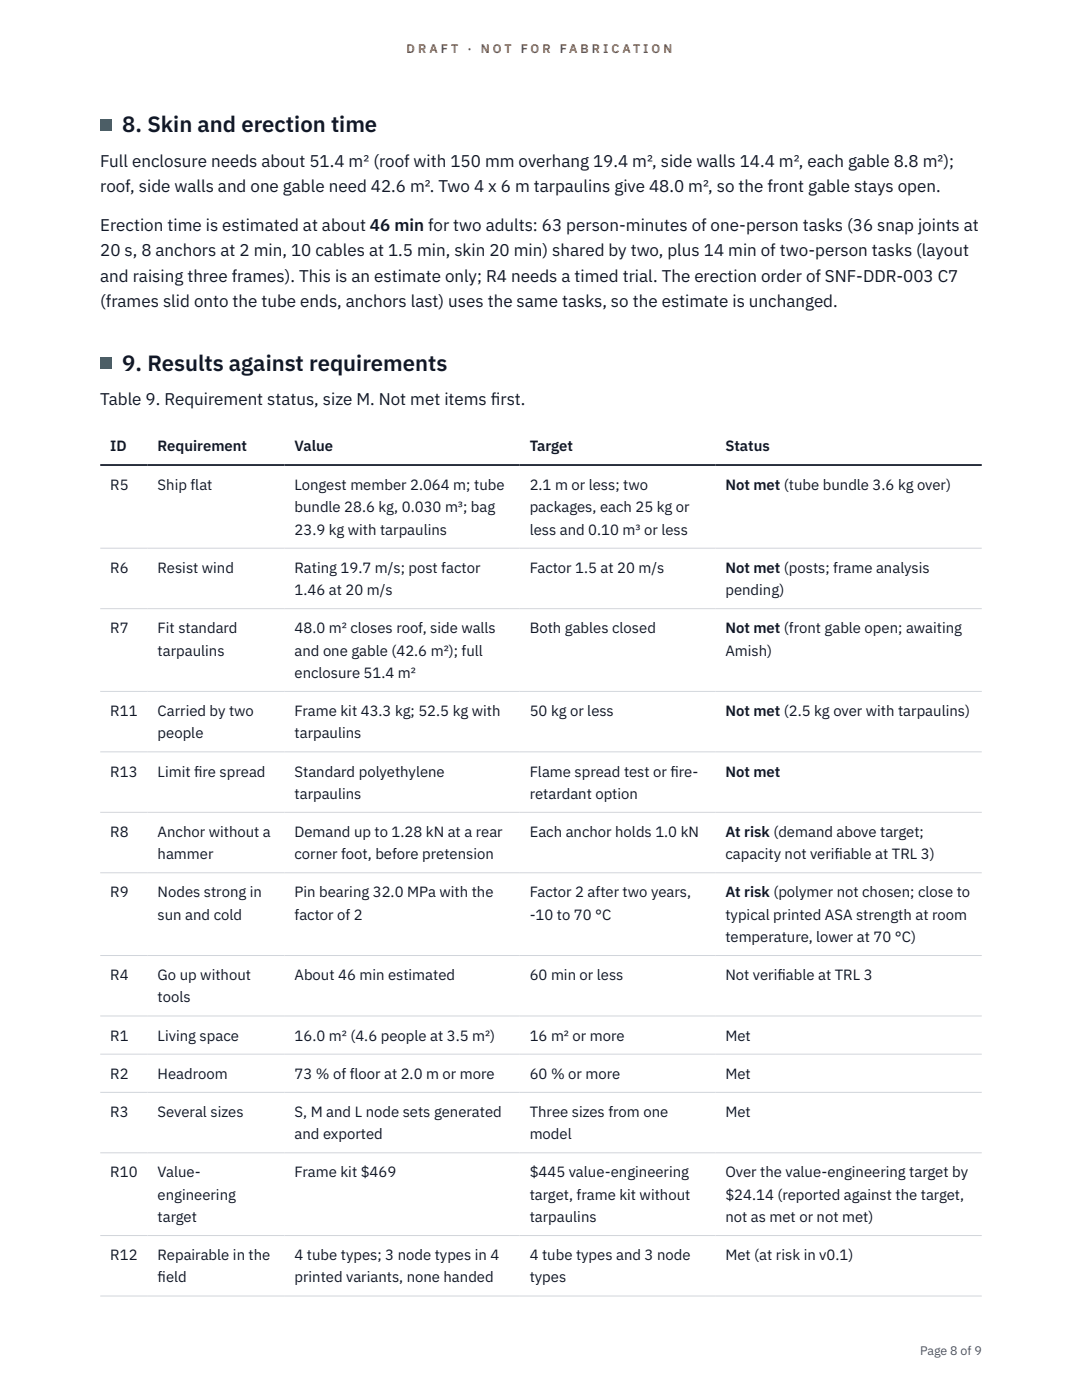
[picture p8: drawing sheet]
<svg xmlns="http://www.w3.org/2000/svg" width="216mm" height="279mm" viewBox="0 0 216 279" stroke-linecap="round" stroke-linejoin="round" font-family="sans-serif">
<defs><g id="words">
<g font-size="4.4" fill="#111827">
<text x="24.4" y="26.4">8. Skin and erection time</text>
<text x="24.4" y="74">9. Results against requirements</text>
</g>
<g font-size="3.4" fill="#111827">
<text x="20" y="33.3">Full enclosure needs about 51.4 m² (roof with 150 mm overhang 19.4 m², side walls 14.4 m², each gable 8.8 m²);</text>
<text x="20" y="38.4">roof, side walls and one gable need 42.6 m². Two 4 x 6 m tarpaulins give 48.0 m², so the front gable stays open.</text>
<text x="20" y="46.1">Erection time is estimated at about 46 min for two adults: 63 person-minutes of one-person tasks (36 snap joints at</text>
<text x="20" y="51.2">20 s, 8 anchors at 2 min, 10 cables at 1.5 min, skin 20 min) shared by two, plus 14 min of two-person tasks (layout</text>
<text x="20" y="56.2">and raising three frames). This is an estimate only; R4 needs a timed trial. The erection order of SNF-DDR-003 C7</text>
<text x="20" y="61.3">(frames slid onto the tube ends, anchors last) uses the same tasks, so the estimate is unchanged.</text>
<text x="20" y="80.9">Table 9. Requirement status, size M. Not met items f</text>
<text x="98" y="80.9">irst.</text>
</g>
<g font-size="3" fill="#111827">
<text x="22" y="90">ID</text>
<text x="31.5" y="90">Requirement</text>
<text x="58.8" y="90">Value</text>
<text x="105.7" y="90">Target</text>
<text x="144.7" y="90">Status</text>
<text x="22" y="97.8">R5</text>
<text x="31.5" y="97.8">Ship flat</text>
<text x="58.8" y="97.8">Longest member 2.064 m; tube</text>
<text x="105.7" y="97.8">2.1 m or less; two</text>
<text x="144.7" y="97.8">Not met (tube bundle 3.6 kg over)</text>
<text x="58.8" y="102.3">bundle 28.6 kg, 0.030 m³; bag</text>
<text x="58.8" y="106.7">23.9 kg with tarpaulins</text>
<text x="105.7" y="102.3">packages, each 25 kg or</text>
<text x="105.7" y="106.7">less and 0.10 m³ or less</text>
<text x="22" y="114.3">R6</text>
<text x="31.5" y="114.3">Resist wind</text>
<text x="58.8" y="114.3">Rating 19.7 m/s; post factor</text>
<text x="58.8" y="118.8">1.46 at 20 m/s</text>
<text x="105.7" y="114.3">Factor 1.5 at 20 m/s</text>
<text x="144.7" y="114.3">Not met (posts; frame analysis</text>
<text x="144.7" y="118.8">pending)</text>
<text x="22" y="126.4">R7</text>
<text x="31.5" y="126.4">Fit standard</text>
<text x="31.5" y="130.8">tarpaulins</text>
<text x="58.8" y="126.4">48.0 m² closes roof, side walls</text>
<text x="58.8" y="130.8">and one gable (42.6 m²); full</text>
<text x="105.7" y="126.4">Both gables closed</text>
<text x="144.7" y="126.4">Not met (front gable open; awaiting</text>
<text x="144.7" y="130.8">Amish)</text>
<text x="58.8" y="135.3">enclosure 51.4 m²</text>
<text x="22" y="142.9">R11</text>
<text x="31.5" y="142.9">Carried by two</text>
<text x="58.8" y="142.9">Frame kit 43.3 kg; 52.5 kg with</text>
<text x="105.7" y="142.9">50 kg or less</text>
<text x="144.7" y="142.9">Not met (2.5 kg over with tarpaulins)</text>
<text x="31.5" y="147.3">people</text>
<text x="58.8" y="147.3">tarpaulins</text>
<text x="22" y="155">R13</text>
<text x="31.5" y="155">Limit f</text>
<text x="38.7" y="155">ire spread</text>
<text x="58.8" y="155">Standard polyethylene</text>
<text x="105.7" y="155">Flame spread test or f</text>
<text x="133.8" y="155">ire-</text>
<text x="144.7" y="155">Not met</text>
<text x="58.8" y="159.4">tarpaulins</text>
<text x="105.7" y="159.4">retardant option</text>
<text x="22" y="167">R8</text>
<text x="31.5" y="167">Anchor without a</text>
<text x="58.8" y="167">Demand up to 1.28 kN at a rear</text>
<text x="105.7" y="167">Each anchor holds 1.0 kN</text>
<text x="144.7" y="167">At risk (demand above target;</text>
<text x="31.5" y="171.5">hammer</text>
<text x="58.8" y="171.5">corner foot, before pretension</text>
<text x="144.7" y="171.5">capacity not verif</text>
<text x="166.5" y="171.5">iable at TRL 3)</text>
<text x="22" y="179.1">R9</text>
<text x="31.5" y="179.1">Nodes strong in</text>
<text x="58.8" y="179.1">Pin bearing 32.0 MPa with the</text>
<text x="105.7" y="179.1">Factor 2 after two years,</text>
<text x="144.7" y="179.1">At risk (polymer not chosen; close to</text>
<text x="31.5" y="183.5">sun and cold</text>
<text x="58.8" y="183.5">factor of 2</text>
<text x="105.7" y="183.5">-10 to 70 °C</text>
<text x="144.7" y="183.5">typical printed ASA strength at room</text>
<text x="144.7" y="188">temperature, lower at 70 °C)</text>
<text x="22" y="195.6">R4</text>
<text x="31.5" y="195.6">Go up without</text>
<text x="58.8" y="195.6">About 46 min estimated</text>
<text x="105.7" y="195.6">60 min or less</text>
<text x="144.7" y="195.6">Not verif</text>
<text x="155.1" y="195.6">iable at TRL 3</text>
<text x="31.5" y="200.1">tools</text>
<text x="22" y="207.7">R1</text>
<text x="31.5" y="207.7">Living space</text>
<text x="58.8" y="207.7">16.0 m² (4.6 people at 3.5 m²)</text>
<text x="105.7" y="207.7">16 m² or more</text>
<text x="144.7" y="207.7">Met</text>
<text x="22" y="215.3">R2</text>
<text x="31.5" y="215.3">Headroom</text>
<text x="58.8" y="215.3">73 % of floor at 2.0 m or more</text>
<text x="105.7" y="215.3">60 % or more</text>
<text x="144.7" y="215.3">Met</text>
<text x="22" y="222.9">R3</text>
<text x="31.5" y="222.9">Several sizes</text>
<text x="58.8" y="222.9">S, M and L node sets generated</text>
<text x="58.8" y="227.4">and exported</text>
<text x="105.7" y="222.9">Three sizes from one</text>
<text x="105.7" y="227.4">model</text>
<text x="144.7" y="222.9">Met</text>
<text x="22" y="235">R10</text>
<text x="31.5" y="235">Value-</text>
<text x="31.5" y="239.4">engineering</text>
<text x="58.8" y="235">Frame kit $469</text>
<text x="105.7" y="235">$445 value-engineering</text>
<text x="105.7" y="239.4">target, frame kit without</text>
<text x="144.7" y="235">Over the value-engineering target by</text>
<text x="144.7" y="239.4">$24.14 (reported against the target,</text>
<text x="31.5" y="243.9">target</text>
<text x="105.7" y="243.9">tarpaulins</text>
<text x="144.7" y="243.9">not as met or not met)</text>
<text x="22" y="251.5">R12</text>
<text x="31.5" y="251.5">Repairable in the</text>
<text x="58.8" y="251.5">4 tube types; 3 node types in 4</text>
<text x="105.7" y="251.5">4 tube types and 3 node</text>
<text x="144.7" y="251.5">Met (at risk in v0.1)</text>
<text x="31.5" y="255.9">f</text>
<text x="31.5" y="255.9">ield</text>
<text x="58.8" y="255.9">printed variants, none handed</text>
<text x="105.7" y="255.9">types</text>
</g>
<g font-size="2.5" fill="#b45309">
<text x="81.1" y="10.5">D R A F T</text>
<text x="93.3" y="10.5">·</text>
<text x="95.9" y="10.5">N O T</text>
<text x="103.9" y="10.5">F O R</text>
<text x="111.7" y="10.5">F A B R I C A T I O N</text>
</g>
<text font-size="2.5" fill="#4b5563" x="183.6" y="270.3">Page 8 of 9</text>
</g></defs>
<g fill="none" stroke="#d1d5db" stroke-width=".2">
<path d="M20 109.4h175.9M20 121.5h175.9M20 138h175.9M20 150h175.9M20 162.1h175.9M20 174.2h175.9M20 190.7h175.9M20 202.8h175.9M20 210.4h175.9M20 218h175.9M20 230.1h175.9M20 246.6h175.9"/>
<path d="M20 258.6h175.9"/>
</g>
<path d="M20 92.8h175.9" fill="none" stroke="#111827" stroke-width=".35"/>
<g fill="#0f766e">
<path d="M20 23.8h2.2v2.2h-2.2z"/>
<path d="M20 71.4h2.2v2.2h-2.2z"/>
</g>
<use href="#words"/>
</svg>
